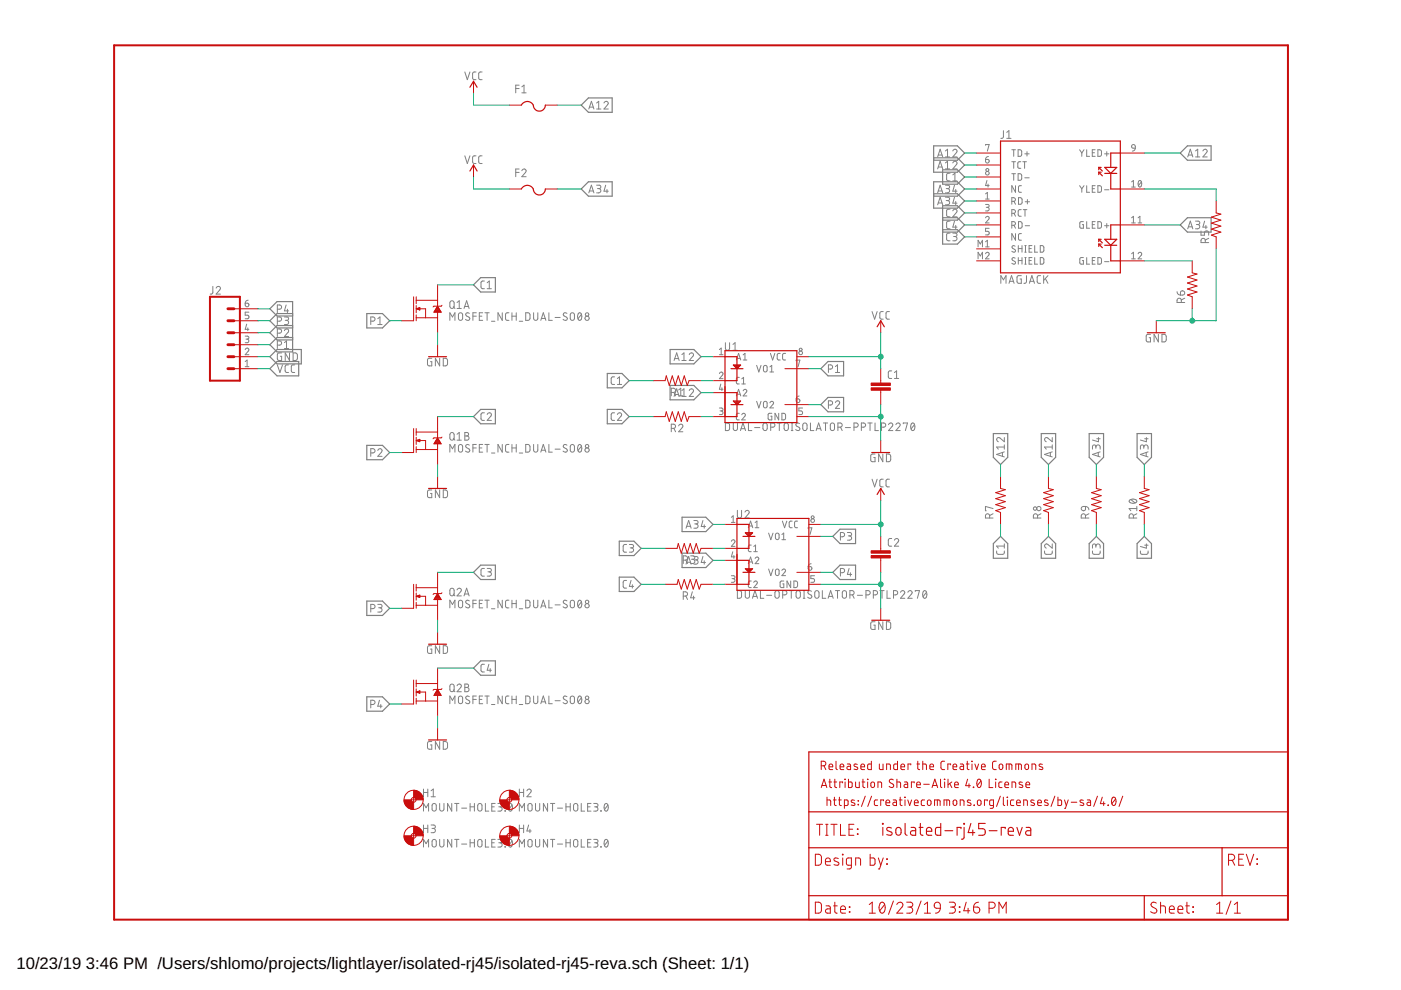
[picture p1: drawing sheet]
<svg xmlns="http://www.w3.org/2000/svg" width="297mm" height="210mm" viewBox="0 0 297 210" stroke-linecap="round" stroke-linejoin="round" font-family="sans-serif">
<defs><g id="words">
<g font-size="3.5">
<text x="3.5" y="205.4">10/23/19</text>
<text x="18.2" y="205.4">3:46 PM /Users/shlomo/projects/lightlayer/isolated-rj45/isolated-rj45-reva.sch (Sheet: 1/1)</text>
</g>
</g></defs>
<g fill="none" stroke="#808080" stroke-width=".21">
<path d="M98.6 15.3l.5 1.6 .5-1.6M100.9 15.3h-.5l-.2 .3v1.1l.2 .2h.5M102.2 15.3h-.5l-.2 .3v1.1l.2 .2h.5M109.3 18.8h.8M110.1 18.1h-.8v1.6M110.6 18.4l.5-.3v1.6M110.6 19.7h.9M98.6 33l.5 1.7 .5-1.7M100.9 33l-.5 .1-.2 .3v1l.2 .2 .5 .1M102.2 33l-.5 .1-.2 .3v1l.2 .2 .5 .1M109.3 36.6h.8M110.1 35.8h-.8v1.7"/>
<path d="M110.6 36.2a.45 .45 0 0 1 .7-.4 .45 .45 0 0 1 .1 .8l-.8 .9h.9M124.8 23.1l.6-1.6 .5 1.6M125 22.7h.8M126.5 39.3h.5a.36 .36 0 0 1 .4 .3 .36 .36 0 0 1-.4 .4h-.3M126.5 21.8l.4-.3v1.6M126.5 23.1h.9M126.9 40a.46 .46 0 0 1 .5 .4 .46 .46 0 0 1-.5 .5h-.4M128.1 21.8a.44 .44 0 0 1 .6-.3 .44 .44 0 0 1 .1 .7l-.7 .9h.9M128.4 39.3l-.3 1.2h.9M198.8 35.8l.5-1.6 .6 1.6M198.8 33.3l.5-1.7 .6 1.7M198.9 35.4h.8"/>
<path d="M198.9 32.9h.8M200.4 39.3h.6a.36 .36 0 0 1 .3 .3 .36 .36 0 0 1-.3 .4h-.4M200.4 35.8h.9M200.4 34.5l.5-.3v1.6M200.4 32l.5-.4v1.7M200.4 33.3h.9M200.9 40a.46 .46 0 0 1 .4 .4 .46 .46 0 0 1-.4 .5h-.5M201.4 36.7h-.5l-.2 .4v1l.2 .2 .5 .1M202 34.5a.44 .44 0 0 1 .6-.3 .44 .44 0 0 1 .2 .7l-.8 .9h.9M202 32a.44 .44 0 0 1 .6-.3 .44 .44 0 0 1 .2 .7l-.8 .9h.9M202 38.4h.9M202 37.1l.5-.4v1.7"/>
<path d="M202.4 39.3l-.4 1.2h.9M209 33.8h.4a.39 .39 0 0 1 .3 .4 .39 .39 0 0 1-.4 .4 .39 .39 0 0 1-.3-.4zM209 30.8v-.2h.7l-.4 1.4M209.3 38.3l-.3 1h.7M209.5 39v.7M209.6 33.2l-.5 .2-.1 .4M212.7 27.7v1.4l-.2 .2h-.3M213.4 29.3h1M213.4 28.1l.5-.4v1.6M214.5 31.7h.8M214.5 36.8h.8M214.5 34.3h.8"/>
<path d="M214.9 31.7v1.4M214.9 34.3v1.4M214.9 36.8v1.4M215.3 39.4v1.4l-.8-1.4v1.4M215.9 36.8l.5 .1 .2 .2v.9l-.2 .2h-.5zM215.9 31.7l.5 .1 .2 .2v.9l-.2 .2h-.5zM216.4 34.3h-.4l-.2 .3v.9l.2 .2h.4M216.6 39.4h-.5l-.2 .3 .1 .9 .1 .1 .5 .1M216.9 34.3h.7M217.2 34.3v1.4M217.3 32.6h.9M217.3 37.7h.9"/>
<path d="M217.7 32.2v.9M228.9 39.4l.5 .6M228.9 31.7l.5 .7M229.4 32.4v.7M229.8 39.4l-.4 .6M229.8 31.7l-.4 .7M230.4 31.7v1.4h.6M230.4 39.4v1.4h.6M231.6 32.4h.5M232.2 39.4h-.6v1.4h.6M232.2 31.7h-.6v1.4h.6M232.8 39.4h.5l.2 .2v.9l-.2 .2-.5 .1z"/>
<path d="M232.8 31.7l.5 .1 .2 .2v.9l-.2 .2h-.5zM234.2 32.6h.9M234.7 32.2v.9M239.9 38.6l.4-.3v1.4M239.9 39.7h.8M240 30.8h.6l.1 .6-.7-.1zM240.7 31.4l-.1 .4-.5 .2M241.5 38.4l.2-.1a.83 .83 0 0 1 0 1.4 .88 .88 0 0 1-.2-1.3zM242 38.6l-.6 .7M251.8 33.3l.6-1.7 .5 1.7M252 32.9h.8M253.5 33.3h.9"/>
<path d="M253.5 32l.4-.4v1.7M255 32a.44 .44 0 0 1 .7-.3 .44 .44 0 0 1 .1 .7l-.8 .9h.9M102.7 59.6h-.5l-.2 .3v1.1l.2 .2h.5M103.3 59.9l.4-.3v1.6M124.8 40.9l.6-1.6 .5 1.6M125 40.5h.8M128.7 40.2v.7M198.8 40.9l.5-1.6 .6 1.6M198.8 43.4l.5-1.6 .6 1.6M198.9 40.5h.8M198.9 43h.8M200.4 41.8h.6a.36 .36 0 0 1 .3 .4 .36 .36 0 0 1-.3 .3h-.4"/>
<path d="M200.9 42.5a.46 .46 0 0 1 .4 .5 .46 .46 0 0 1-.4 .4h-.5M201.4 44.3l-.5 .1-.2 .3v1l.2 .2 .5 .1M201.4 46.9h-.5l-.2 .3v1.1l.2 .2h.5M201.4 49.4h-.5l-.2 .4v1l.2 .2 .5 .1M202 44.7a.44 .44 0 0 1 .6-.3 .44 .44 0 0 1 .2 .7l-.8 .9h.9M202 49.4h.5a.36 .36 0 0 1 .4 .4 .36 .36 0 0 1-.4 .3h-.3M202.4 41.8l-.4 1.3h.9M202.4 46.9l-.4 1.3h.9M202.5 50.1a.46 .46 0 0 1 .4 .5 .46 .46 0 0 1-.4 .5h-.5M202.6 40.2v.7M202.6 42.7v.7M202.6 47.8v.7"/>
<path d="M207.4 52.3v-1.4l.4 .8 .5-.8v1.4M207.4 54.9v-1.4l.4 .8 .5-.8v1.4M209 46.2a.38 .38 0 0 1 .5-.3 .38 .38 0 0 1 .1 .6l-.6 .8h.7M209 43.3l.5 .1 .2 .2-.2 .3-.4 .1M209 53.8a.38 .38 0 0 1 .5-.3 .38 .38 0 0 1 .1 .6l-.6 .8h.7M209 41.1l.3-.3v1.4M209 51.3l.3-.4v1.4M209 42.2h.7M209 52.3h.7M209.3 44a.38 .38 0 0 1 .4 .3 .38 .38 0 0 1-.4 .4h-.3M209.7 48.4h-.7v.6h.4a.39 .39 0 0 1 .3 .4 .39 .39 0 0 1-.3 .4h-.4M214.1 59.6h.8"/>
<path d="M214.5 47.8h.4a.39 .39 0 0 0 .4-.4 .39 .39 0 0 0-.4-.4h-.4v1.4M214.5 45.2h.4a.39 .39 0 0 0 .4-.4 .39 .39 0 0 0-.4-.4h-.4v1.4M214.5 42.7h.4a.39 .39 0 0 0 .4-.4 .39 .39 0 0 0-.4-.4h-.4v1.4M215 47.8l.3 .6M215 45.2l.3 .6M215 42.7l.3 .6M215.2 52.2a.35 .35 0 0 0-.5-.1 .35 .35 0 0 0 0 .6l.5 .2a.35 .35 0 0 1 0 .5 .35 .35 0 0 1-.5 0l-.2-.1M215.2 54.7a.35 .35 0 0 0-.5 0 .35 .35 0 0 0 0 .5l.5 .2a.35 .35 0 0 1 0 .6 .35 .35 0 0 1-.5-.1l-.2-.1M215.3 49.5v1.4l-.8-1.4v1.4M215.9 55.2h.8M215.9 52.1v1.4M215.9 54.6v1.4"/>
<path d="M215.9 52.7h.8M215.9 47h.6l.2 .2v1l-.2 .2h-.6zM215.9 41.9l.6 .1 .2 .2v.9l-.2 .2h-.6zM216.5 44.4l-.4 .1-.2 .3v.9l.2 .1h.4M216.5 58.4l-.6 .1-.3 .2 .1 1.3 .8 .1v-.9h-.2M216.6 49.5l-.5 .1-.2 .2 .1 .9 .1 .2h.5M216.7 52.1v1.4M216.7 54.6v1.4M216.9 44.4h.8M217.3 56h.3M217.3 54.6h.3M217.3 53.5h.3"/>
<path d="M217.3 52.1h.3M217.3 44.4v1.4M217.4 47.9h.9M217.4 42.8h.9M217.4 52.1v1.4M217.4 54.6v1.4M217.6 58.4v1.4l-.5 .3M217.8 42.3v.9M218.2 55.2h.5M218.2 52.7h.5M218.4 59.6h.8M218.8 54.6h-.6v1.4h.6"/>
<path d="M218.8 52.1h-.6v1.4h.6M219.4 54.6v1.4h.6M219.4 52.1v1.4h.6M220.6 52.1h.5l.2 .2v.9l-.2 .2-.5 .1zM220.6 54.6l.5 .1 .2 .2v.9l-.2 .2h-.5zM220.6 58.4l-.5 .1-.2 .3v1l.2 .2 .5 .1M221.3 58.4v1.7M221.6 59.1l.6 1M222.2 58.4l-.9 1M229.4 40v.8M229.7 54.6h-.6l-.1 .2-.1 .9 .2 .3h.6v-.8h-.2M229.7 47h-.6l-.1 .2-.1 .9 .2 .3h.6v-.8h-.2"/>
<path d="M230.4 47v1.4h.6M230.4 54.6v1.4h.6M231.6 40h.5M231.6 55.2h.5M231.6 47.6h.5M232.2 47h-.6v1.4h.6M232.2 54.6h-.6v1.4h.6M232.8 54.6l.5 .1 .2 .2v.9l-.2 .2h-.5zM232.8 47h.5l.2 .2v1l-.2 .2h-.5zM234.2 40.2h.9M234.2 55.5h.9M234.2 47.9h.9"/>
<path d="M234.7 47.4v.9M239.9 46.2l.4-.3v1.4M239.9 53.8l.4-.3v1.4M239.9 54.9h.8M239.9 47.3h.8M241.3 53.8a.38 .38 0 0 1 .5-.3 .38 .38 0 0 1 .2 .6l-.7 .8h.8M241.3 47.3h.8M241.3 46.2l.4-.3v1.4M251.8 48.5l.6-1.6 .5 1.6M252 48.1h.8M253.5 46.9h.5a.36 .36 0 0 1 .4 .3 .36 .36 0 0 1-.4 .4h-.3M253.9 47.6a.46 .46 0 0 1 .5 .5 .46 .46 0 0 1-.5 .4h-.4"/>
<path d="M254.6 49v.9h.8v-.6a.47 .47 0 0 1 .4-.3 .47 .47 0 0 1 .5 .3v.6M255.4 46.9l-.4 1.3h.9M255.5 51.4v-.4a.46 .46 0 0 0-.4-.5 .46 .46 0 0 0-.5 .5v.4h1.7M255.7 47.8v.7M256.3 50.5l-.8 .4M45.1 60.7v1.4l-.5 .3M45.8 61.1a.45 .45 0 0 1 .7-.4 .45 .45 0 0 1 .1 .7l-.8 1h.9M52 74.1a.39 .39 0 0 1 .5-.3 .39 .39 0 0 1 .1 .6l-.6 .8h.8M52 71.3h.6l.2 .2-.2 .4h-.4M52 64.3h.5a.39 .39 0 0 1 .3 .4 .39 .39 0 0 1-.5 .3 .39 .39 0 0 1-.3-.3zM52 76.7l.4-.4v1.4M52 77.7h.8"/>
<path d="M52.3 68.7l-.3 1.1h.8M52.4 71.9a.38 .38 0 0 1 .4 .4 .38 .38 0 0 1-.4 .4h-.4M52.5 69.5v.6M52.6 63.6l-.5 .3-.1 .4M52.8 66.2h-.8v.6h.5a.39 .39 0 0 1 .3 .4 .39 .39 0 0 1-.3 .4h-.5M58.8 73.2h.5a.44 .44 0 0 0 .4-.5 .44 .44 0 0 0-.4-.4h-.5v1.6M58.8 70.6h.5a.44 .44 0 0 0 .4-.4 .44 .44 0 0 0-.4-.5h-.5v1.7M58.8 68.1h.5a.44 .44 0 0 0 .4-.5 .44 .44 0 0 0-.4-.4h-.5v1.6M58.8 65.6h.5a.44 .44 0 0 0 .4-.5 .44 .44 0 0 0-.4-.4h-.5v1.6M58.8 77.4l.6 1.6 .5-1.6M59.7 74.8h-.7l-.2 .2v1.1l.2 .3h.7v-.9h-.3M60.3 70.1a.44 .44 0 0 1 .6-.3 .44 .44 0 0 1 .2 .7l-.8 .9h.9"/>
<path d="M60.3 67.2h.5a.36 .36 0 0 1 .4 .4 .36 .36 0 0 1-.4 .3h-.3M60.3 72.6l.4-.3v1.6M60.3 73.9h.9M60.7 64.7l-.4 1.2h.9M60.7 67.9a.44 .44 0 0 1 .5 .5 .44 .44 0 0 1-.5 .4h-.4M60.9 65.6v.7M61.2 77.4h-.5l-.2 .3v1.1l.2 .2h.5M61.4 74.8v1.6l-.9-1.6v1.6M62.1 74.8h.7l.2 .3 .1 .9-.3 .4h-.7zM62.5 77.4h-.5l-.2 .3v1.1l.2 .2h.5M78.6 68.1h.5a.44 .44 0 0 0 .4-.5 .44 .44 0 0 0-.4-.4h-.5v1.6M80.1 67.6l.5-.4v1.6"/>
<path d="M80.1 68.8h.9M91.5 76h-.6l-.2 .2-.1 1 .3 .4h.6v-.9h-.2M93.2 76v1.6l-.9-1.6v1.6M94 76h.6l.2 .2 .1 .9-.3 .5h-.6zM95.4 67.9v-1.6l.5 .9 .6-.9v1.6M95.5 63.9l.3-.1 .4 .1 .1 1a.46 .46 0 0 1-.5 .5 .46 .46 0 0 1-.4-.5zM96.1 65l.4 .4M96.9 64.1l.5-.3v1.6M96.9 65.4h.9M97.3 66.4l.3-.1 .4 .1 .1 1.1a.44 .44 0 0 1-.5 .4 .44 .44 0 0 1-.4-.4zM98.4 65.4l.5-1.6 .6 1.6M98.5 65h.8"/>
<path d="M99.5 66.4a.41 .41 0 0 0-.6-.1 .41 .41 0 0 0-.1 .6l.6 .3a.38 .38 0 0 1 .1 .6 .38 .38 0 0 1-.5 .1l-.3-.2M100.3 67h.7M101 66.3h-.7v1.6M101.6 67h.6M102.3 66.3h-.7v1.6h.7M102.8 66.3h.9M103.3 66.3v1.6M103.3 61.2h.9M104.2 68.1h.7M106.5 66.3v1.6l-.9-1.6v1.6M107.9 66.3h-.5l-.2 .4v1l.2 .2h.5M108.5 67h1"/>
<path d="M108.5 66.3v1.6M109.5 66.3v1.6M110.1 68.1h.7M111.5 66.3h.6l.2 .3 .1 .9-.3 .4h-.6zM113.1 66.3v1.2a.44 .44 0 0 0 .5 .4 .44 .44 0 0 0 .4-.4v-1.2M114.7 67.9l.5-1.6 .5 1.6M114.8 67.5h.8M116.4 66.3v1.6h.7M117.7 67.3h1.1M120.2 66.4a.42 .42 0 0 0-.6-.1 .42 .42 0 0 0-.1 .6l.6 .3a.38 .38 0 0 1 .1 .6 .38 .38 0 0 1-.5 .1l-.3-.2M121 66.4l.3-.1 .4 .1 .1 1.1a.44 .44 0 0 1-.5 .4 .44 .44 0 0 1-.4-.4zM122.7 66.4l.2-.1a.95 .95 0 0 1 0 1.6 1 1 0 0 1-.2-1.5z"/>
<path d="M123.3 66.7l-.7 .9M130.3 79.9h-.5l-.2 .4v1l.2 .2h.5M142.9 76.4l.6-1.6 .5 1.6M143 76h.9M144.6 76.4h.9M144.6 75.2l.4-.4v1.6M146.1 75.2a.44 .44 0 0 1 .7-.4 .44 .44 0 0 1 .1 .7l-.8 .9h.9M152.5 79.2a.38 .38 0 0 1 .6-.3 .38 .38 0 0 1 .1 .6l-.7 .8h.8M152.5 74.1l.4-.3v1.4M152.5 75.2h.8M153.8 72.7v1.1a.44 .44 0 0 0 .4 .5 .44 .44 0 0 0 .5-.5v-1.1M155.4 73l.5-.3v1.6"/>
<path d="M155.4 74.3h.9M156.1 76.3l.5-1.4 .5 1.4M156.2 76h.7M157.6 75.2l.3-.3v1.4M157.6 76.3h.7M160.4 77.5l.5 1.4 .5-1.4M162 77.6h.5l.1 .9a.39 .39 0 0 1-.3 .4 .39 .39 0 0 1-.4-.4zM163.2 77.8l.4-.3v1.4M163.2 78.9h.8M163.3 74.9l.5 1.4 .5-1.4M165.4 74.9l-.4 .1-.2 .2v.9l.2 .2h.4M166.6 74.9l-.5 .1-.2 .2v.9l.2 .2h.5"/>
<path d="M168.8 76.5v-.2h.8l-.4 1.4M175.6 78.3h.5a.44 .44 0 0 0 .4-.5 .44 .44 0 0 0-.4-.4h-.5v1.6M177.1 77.7l.5-.3v1.6M177.1 79h.9M184.9 66.1l.5 1.6 .6-1.6M187.3 66.1h-.5l-.3 .3 .1 1.1 .2 .1 .5 .1M188.6 66.1h-.5l-.2 .3v1.1l.2 .1 .5 .1M189.1 78.6l-.5 .1-.3 .3 .1 1 .2 .2h.5M189.6 79l.5-.4v1.6M212.2 60.1v-1.7l.5 .9 .6-.9v1.7M213.9 60.1l.6-1.7 .5 1.7M218.2 60.1l.6-1.7 .5 1.7"/>
<path d="M243.9 70.9h-.7l-.1 .2-.1 1 .2 .4h.7v-.9h-.3M245.6 70.9v1.6l-.9-1.6v1.6M246.4 70.9h.6l.2 .3 .1 .9-.3 .4h-.6zM249.6 61.8l.3 .6 .4 .2M250.4 61.8a.47 .47 0 0 1 .7 .1 .47 .47 0 0 1-.4 .7h-.4zM250.5 64.1v-.4a.46 .46 0 0 0-.5-.5 .46 .46 0 0 0-.4 .5v.4h1.6M251.2 63.2l-.7 .4M78.6 96h.5a.46 .46 0 0 0 .4-.4 .46 .46 0 0 0-.4-.5h-.5v1.7M80.1 95.5a.45 .45 0 0 1 .6-.3 .45 .45 0 0 1 .2 .7l-.8 .9h.9M95.4 95.9v-1.7l.5 .9 .6-.9v1.7M95.5 91.8l.3-.1 .4 .1 .1 1.1a.46 .46 0 0 1-.5 .4 .46 .46 0 0 1-.4-.4zM96.1 93l.4 .3"/>
<path d="M96.9 92.1l.5-.4v1.6M96.9 93.3h.9M97.3 94.4l.3-.2 .4 .2 .1 1a.44 .44 0 0 1-.5 .5 .44 .44 0 0 1-.4-.5zM98.6 91.7h.4a.37 .37 0 0 1 .4 .4 .37 .37 0 0 1-.4 .3 .44 .44 0 0 1 .4 .5 .44 .44 0 0 1-.4 .4h-.4zM98.6 92.4h.4M99.5 94.4a.41 .41 0 0 0-.6-.1 .41 .41 0 0 0-.1 .5l.6 .4a.38 .38 0 0 1 .1 .5 .38 .38 0 0 1-.5 .1l-.3-.1M100.3 95h.7M101 94.2h-.7v1.7M101.6 95h.6M102.3 94.2h-.7v1.7h.7M102.7 87.5h-.5l-.2 .4v1l.2 .2h.5M102.8 94.2h.9"/>
<path d="M103.3 94.2v1.7M103.3 87.9a.44 .44 0 0 1 .6-.4 .44 .44 0 0 1 .2 .7l-.8 .9h.9M104.2 96.1h.7M106.5 94.2v1.7l-.9-1.7v1.7M107.9 94.2l-.6 .1-.1 .3v1.1l.2 .1 .5 .1M108.5 94.2v1.7M108.5 95h1M109.5 94.2v1.7M110.1 96.1h.7M111.5 94.2l.6 .1 .2 .2 .1 .9-.3 .4-.6 .1zM113.1 94.2v1.2a.44 .44 0 0 0 .5 .5 .44 .44 0 0 0 .4-.5v-1.2M114.7 95.9l.5-1.7 .5 1.7"/>
<path d="M114.8 95.5h.8M116.4 94.2v1.7h.7M117.7 95.2h1.1M120.2 94.4a.42 .42 0 0 0-.6-.1 .42 .42 0 0 0-.1 .5l.6 .4a.38 .38 0 0 1 .1 .5 .38 .38 0 0 1-.5 .1l-.3-.1M121 94.4l.3-.2 .4 .2 .1 1a.44 .44 0 0 1-.5 .5 .44 .44 0 0 1-.4-.5zM122.7 94.4l.2-.2a.97 .97 0 0 1 0 1.7 1 1 0 0 1-.2-1.5zM123.3 94.6l-.7 .9M130.3 87.5h-.5l-.2 .4v1l.2 .2h.5M130.9 87.9a.44 .44 0 0 1 .6-.4 .44 .44 0 0 1 .2 .7l-.8 .9h.9M130.9 81.5h.9M130.9 80.3l.4-.4v1.6M142.3 83.2h.5a.44 .44 0 0 0 .4-.4 .44 .44 0 0 0-.4-.5h-.5v1.6"/>
<path d="M142.3 90.8h.5a.44 .44 0 0 0 .4-.4 .44 .44 0 0 0-.4-.5h-.5v1.6M142.9 83.2l.3 .7M142.9 90.8l.3 .7M142.9 84.1l.6-1.7 .5 1.7M143 83.7h.9M143.9 90.3a.44 .44 0 0 1 .6-.3 .44 .44 0 0 1 .2 .7l-.8 .8h.9M143.9 82.7l.4-.4v1.6M143.9 83.9h.9M144.6 82.8l.4-.4v1.7M144.6 84.1h.9M146.1 82.8a.44 .44 0 0 1 .7-.3 .44 .44 0 0 1 .1 .7l-.8 .9h.9M152.5 86.5l.6 .1 .2 .2-.2 .3h-.4"/>
<path d="M152.8 81.4l-.3 1.1h.8M152.9 87.1a.39 .39 0 0 1 .4 .4 .39 .39 0 0 1-.4 .4h-.4M153.1 82.2v.6M153.8 89.7h.6l.3 .3v1l-.3 .3h-.6zM155.5 89.7v1.1a.44 .44 0 0 0 .4 .5 .44 .44 0 0 0 .5-.5v-1.1M156.1 83.9l.5-1.4 .5 1.4M156.2 83.6h.7M156.7 80h-.4l-.2 .3v.9l.2 .2h.4M156.7 87.6l-.4 .1-.2 .2v.9l.2 .2h.4M157 91.3l.5-1.6 .6 1.6M157.1 90.9h.8M157.3 87.9a.38 .38 0 0 1 .5-.3 .38 .38 0 0 1 .1 .6l-.6 .8h.7"/>
<path d="M157.3 81.4h.7M157.3 80.3l.3-.3v1.4M157.6 82.9a.38 .38 0 0 1 .5-.3 .38 .38 0 0 1 .1 .6l-.6 .7h.7M158.7 89.7v1.6h.7M160 90.7h1.1M160.4 85.1l.5 1.4 .5-1.4M161.9 89.8l.3-.1 .3 .1 .2 1a.46 .46 0 0 1-.5 .5 .46 .46 0 0 1-.4-.5zM162 85.2h.5l.1 .9a.39 .39 0 0 1-.3 .4 .39 .39 0 0 1-.4-.4zM163.2 85.4a.38 .38 0 0 1 .6-.3 .38 .38 0 0 1 .1 .6l-.7 .8h.8M163.4 90.6h.5a.44 .44 0 0 0 .4-.5 .44 .44 0 0 0-.4-.4h-.5v1.6M163.6 87.6l-.6 .1-.1 .1v.9l.1 .3h.6v-.8h-.2M164.8 89.7h.9"/>
<path d="M165.1 87.6v1.4l-.8-1.4v1.4M165.2 89.7v1.6M165.8 87.6l.5 .1 .2 .2 .1 .7-.3 .4h-.5zM166.4 89.8l.3-.1 .3 .1 .2 1a.46 .46 0 0 1-.5 .5 .46 .46 0 0 1-.5-.5zM167.8 89.7h.3M167.8 91.3h.3M167.9 89.7v1.6M168.8 84.6h.5a.4 .4 0 0 1 .3 .4 .4 .4 0 0 1-.4 .4 .4 .4 0 0 1-.4-.4zM169.4 84l-.5 .2-.1 .4M169.5 89.8a.41 .41 0 0 0-.6-.1 .41 .41 0 0 0-.1 .6l.6 .3a.44 .44 0 0 1 0 .7 .44 .44 0 0 1-.7-.2M170.2 86.5h-.8v.6h.4a.4 .4 0 0 1 .4 .4 .4 .4 0 0 1-.4 .4h-.4M170.3 89.8l.3-.1 .4 .1 .1 1a.46 .46 0 0 1-.4 .5 .46 .46 0 0 1-.5-.5z"/>
<path d="M171.8 89.7v1.6h.8M173 91.3l.6-1.6 .5 1.6M173.2 90.9h.8M174.6 89.7h.9M175 89.7v1.6M175.6 85.9h.5a.44 .44 0 0 0 .4-.5 .44 .44 0 0 0-.4-.4h-.5v1.6M176.2 89.8l.3-.1 .3 .1 .1 1a.44 .44 0 0 1-.4 .5 .44 .44 0 0 1-.5-.5zM177.1 85.3a.44 .44 0 0 1 .7-.3 .44 .44 0 0 1 .1 .7l-.8 .9h.9M177.7 90.6h.4a.44 .44 0 0 0 .5-.5 .44 .44 0 0 0-.5-.4h-.4v1.6M178.2 90.6l.4 .7M179.2 90.7h1.1M181.1 90.6h.4a.44 .44 0 0 0 .5-.5 .44 .44 0 0 0-.5-.4h-.4v1.6"/>
<path d="M182.6 90.6h.5a.44 .44 0 0 0 .4-.5 .44 .44 0 0 0-.4-.4h-.5v1.6M184 89.7h.9M184.5 89.7v1.6M185.5 96.3h-.5l-.4 .2v1l.2 .4h.7v-.9h-.2M185.5 89.7v1.6h.7M186.9 90.6h.4a.44 .44 0 0 0 .5-.5 .44 .44 0 0 0-.5-.4h-.4v1.6M187.2 96.3v1.6l-.9-1.6v1.6M187.9 96.3h.7l.2 .3v.9l-.2 .4h-.7zM188.4 90a.44 .44 0 0 1 .6-.3 .44 .44 0 0 1 .1 .7l-.7 .9h.9M189.6 80.2h.9M189.9 90a.44 .44 0 0 1 .7-.3 .44 .44 0 0 1 .1 .7l-.8 .9h1M191.5 89.9v-.2h.9l-.4 1.6"/>
<path d="M193.3 89.8l.2-.1a.95 .95 0 0 1 0 1.6 1 1 0 0 1-.2-1.5zM193.9 90l-.7 .9M212.5 95.9v.9M212.9 92.8v.9l-.9-.8a.45 .45 0 0 0-.7 .1 .45 .45 0 0 0 .4 .7M212.9 95.8l-1.6 .6 1.6 .5M212.9 94.8h-1.6l.4 .4M212.9 94.3v.9M222.7 95.9v.9M223.1 92.8v.9l-.9-.8a.44 .44 0 0 0-.7 .1 .44 .44 0 0 0 .3 .7M223.1 94.8h-1.6l.3 .4M223.1 95.8l-1.6 .6 1.6 .5M223.1 94.3v.9"/>
<path d="M232.3 94.8a.46 .46 0 0 1 .5-.5 .46 .46 0 0 1 .5 .5v.4M232.3 95.1v-.4a.36 .36 0 0 0-.3-.4 .36 .36 0 0 0-.4 .4v.5M232.5 93h.8M232.9 95.9v.9M232.9 92.8v.9l-1.3-.4M233.3 95.8l-1.7 .6 1.7 .5M242.5 94.8a.46 .46 0 0 1 .5-.5 .46 .46 0 0 1 .4 .5v.4M242.5 95.1v-.4a.36 .36 0 0 0-.4-.4 .36 .36 0 0 0-.3 .4v.5M242.7 93h.7M243 95.9v.9M243.1 92.8v.9l-1.3-.4M243.4 95.8l-1.6 .6 1.6 .5"/>
<path d="M91.5 103.9h-.5l-.3 .2-.1 1.1 .3 .3h.6v-.9h-.2M93.2 103.9v1.6l-.9-1.6v1.6M94 103.9h.6l.2 .3 .1 .9-.3 .4h-.6zM132.8 115.4l-.6 .1-.1 .3 .1 1.1 .2 .2h.4M133.4 115.4h.6a.36 .36 0 0 1 .3 .4 .36 .36 0 0 1-.3 .4h-.4M133.9 116.2a.46 .46 0 0 1 .4 .4 .46 .46 0 0 1-.4 .5h-.5M144.9 118.8h.4a.46 .46 0 0 0 .5-.5 .46 .46 0 0 0-.5-.4h-.4v1.6M145.4 118.8l.4 .7M145.5 112l.5-1.6 .5 1.6M145.5 119.6l.5-1.6 .5 1.6M145.6 111.6h.8M145.6 119.2h.8"/>
<path d="M146.4 117.9h.6a.36 .36 0 0 1 .3 .3 .36 .36 0 0 1-.3 .4h-.4M146.9 118.6a.46 .46 0 0 1 .4 .4 .46 .46 0 0 1-.4 .5h-.5M147.1 110.4h.6a.36 .36 0 0 1 .3 .3 .36 .36 0 0 1-.3 .4h-.4M147.1 118h.6a.36 .36 0 0 1 .3 .3 .36 .36 0 0 1-.3 .4h-.4M147.6 111.1a.46 .46 0 0 1 .4 .4 .46 .46 0 0 1-.4 .5h-.5M147.6 118.7a.46 .46 0 0 1 .4 .5 .46 .46 0 0 1-.4 .4h-.5M149 110.4l-.3 1.2h.9M149 118l-.3 1.3h.9M149.3 111.3v.7M149.3 118.9v.7M155.1 114.8a.38 .38 0 0 1 .5-.3 .38 .38 0 0 1 .1 .6l-.6 .7h.7M155.1 109.7l.3-.3v1.4"/>
<path d="M155.1 110.8h.7M155.4 117l-.3 1.1h.7M155.6 117.8v.6M156.3 108.2v1.2a.44 .44 0 0 0 .5 .4 .44 .44 0 0 0 .4-.4v-1.2M157.9 108.6a.44 .44 0 0 1 .7-.4 .44 .44 0 0 1 .1 .7l-.8 .9h1M158.7 111.9l.4-1.4 .5 1.4M158.7 119.5l.4-1.4 .5 1.4M158.8 111.5h.7M158.8 119.1h.7M159.3 115.6h-.4l-.2 .3v.9l.2 .1 .4 .1M159.8 117h.8M159.8 115.9l.4-.3v1.4"/>
<path d="M160.1 118.4a.38 .38 0 0 1 .5-.3 .38 .38 0 0 1 .2 .6l-.7 .8h.8M160.1 110.8l.4-.3v1.4M160.1 111.9h.8M163 113l.4 1.4 .5-1.4M164.5 113.1h.6l.1 .9a.39 .39 0 0 1-.4 .4 .39 .39 0 0 1-.4-.4zM165.8 113.3l.4-.3v1.4M165.8 114.4h.8M165.9 110.5l.4 1.4 .5-1.4M168 110.5h-.5l-.2 .3 .1 .9 .1 .2h.5M169.1 110.5h-.4l-.2 .3v.9l.2 .2h.4M171.3 112.1v-.2h.8l-.4 1.4M172 119.5l-.4 .1-.3 .5"/>
<path d="M178.2 113.8h.4a.46 .46 0 0 0 .5-.4 .46 .46 0 0 0-.5-.5h-.4v1.6M179.7 112.9h.5a.36 .36 0 0 1 .4 .4 .36 .36 0 0 1-.4 .3h-.3M180.1 113.6a.46 .46 0 0 1 .5 .5 .46 .46 0 0 1-.5 .4h-.4M184.9 101.6l.5 1.6 .6-1.6M187.3 101.6h-.5l-.3 .4 .1 1 .2 .2h.5M188.6 101.6h-.5l-.2 .4v1l.2 .2h.5M189.1 114.2h-.5l-.3 .3 .1 1.1 .2 .2h.5M189.6 114.5a.45 .45 0 0 1 .7-.3 .45 .45 0 0 1 .1 .7l-.8 .9h.9M209.8 109.8v-.4a.44 .44 0 0 0-.4-.5 .44 .44 0 0 0-.5 .5v.4h1.6M210.5 107.8l-1.6-.4v.9h.2M210.5 108.9l-.7 .4M211.3 116.8l.1 .6 .3 .1h1l.2-.2v-.5"/>
<path d="M212.9 115.3v.9M212.9 115.8h-1.6l.4 .4M220 109.8v-.4a.44 .44 0 0 0-.5-.5 .44 .44 0 0 0-.4 .5v.4h1.6M220.7 108.9l-.7 .4M221.5 116.8l.1 .6 .2 .1h1.1l.2-.2v-.5M223.1 115.3v.9l-.9-.7a.44 .44 0 0 0-.7 .1 .44 .44 0 0 0 .3 .6M229.4 107.5l.7-.1v.5a.46 .46 0 0 1-.6 .3 .46 .46 0 0 1-.1-.7zM230.1 109.8v-.4a.46 .46 0 0 0-.4-.5 .46 .46 0 0 0-.5 .5v.4h1.7M230.1 107.4l.6 .3 .2 .4M230.9 108.9l-.8 .4M231.6 116.8l.1 .6 .3 .1h1l.2-.2 .1-.5M232.3 115.8a.46 .46 0 0 1 .5-.5 .46 .46 0 0 1 .5 .5v.4"/>
<path d="M232.3 116v-.3a.36 .36 0 0 0-.3-.4 .36 .36 0 0 0-.4 .4v.5M239.5 106a1 1 0 0 1 1.5 .3 .97 .97 0 0 1-1.6 0zM239.8 105.9l.9 .7M240.3 109.8v-.4a.46 .46 0 0 0-.4-.5 .46 .46 0 0 0-.5 .5v.4h1.6M241 108.9l-.7 .4M241 107.8h-1.6l.4 .5M241 107.4v.9M241.8 116.8l.1 .6 .2 .1 1.2-.1 .1-.6M242.7 115.6h.7M243.1 115.3v.9l-1.3-.3M78.6 129.1h.5a.46 .46 0 0 0 .4-.5 .46 .46 0 0 0-.4-.5h-.5v1.7M80.1 128.1h.5a.36 .36 0 0 1 .4 .4 .36 .36 0 0 1-.4 .4h-.3"/>
<path d="M80.6 128.9a.46 .46 0 0 1 .4 .4 .46 .46 0 0 1-.4 .5h-.5M91.5 136.9h-.6l-.2 .2-.1 1.1 .3 .3h.6v-.9h-.2M93.2 136.9v1.6l-.9-1.6v1.6M94 136.9h.6l.2 .3 .1 .9-.3 .4h-.6zM95.4 128.9v-1.6l.5 .9 .6-.9v1.6M95.5 124.8l.3-.1 .4 .1 .1 1.1a.46 .46 0 0 1-.5 .4 .46 .46 0 0 1-.4-.4zM96.1 126l.4 .3M96.9 125.1a.45 .45 0 0 1 .6-.4 .45 .45 0 0 1 .2 .7l-.8 .9h.9M97.3 127.4l.3-.1 .4 .1 .1 1a.44 .44 0 0 1-.5 .5 .44 .44 0 0 1-.4-.5zM98.4 126.3l.5-1.6 .6 1.6M98.5 125.9h.8M99.5 127.4l-.5-.1-.3 .3 .1 .2 .6 .4a.38 .38 0 0 1 .1 .5 .38 .38 0 0 1-.5 .2l-.3-.2"/>
<path d="M100.3 128h.7M101 127.3h-.7v1.6M101.6 128h.6M102.3 127.3h-.7v1.6h.7M102.7 120.5l-.6 .1-.1 .3v1l.2 .2 .5 .1M102.8 127.3h.9M103.3 127.3v1.6M103.3 120.5h.5a.36 .36 0 0 1 .4 .4 .36 .36 0 0 1-.4 .3h-.3M103.7 121.2a.46 .46 0 0 1 .5 .5 .46 .46 0 0 1-.5 .5h-.4M104.2 129.1h.7M106.5 127.3v1.6l-.9-1.6v1.6M107.9 127.3h-.5l-.2 .3v1.1l.2 .2h.5"/>
<path d="M108.5 127.3v1.6M108.5 128h1M109.5 127.3v1.6M110.1 129.1h.7M111.5 127.3h.6l.2 .2 .1 .9-.3 .4-.6 .1zM113.1 127.3v1.1a.44 .44 0 0 0 .5 .5 .44 .44 0 0 0 .4-.5v-1.1M114.7 128.9l.5-1.6 .5 1.6M114.8 128.5h.8M116.4 127.3v1.6h.7M117.7 128.2h1.1M120.2 127.4l-.2-.1a.37 .37 0 0 0-.5 .1 .37 .37 0 0 0 .1 .5l.5 .3a.4 .4 0 0 1 .1 .6 .4 .4 0 0 1-.7 0l-.1-.1M121 127.4l.3-.1 .4 .1 .1 1a.44 .44 0 0 1-.5 .5 .44 .44 0 0 1-.4-.5z"/>
<path d="M122.7 127.4l.2-.1a.97 .97 0 0 1 0 1.6 1.02 1.02 0 0 1-.2-1.5zM123.3 127.6l-.7 .9M132.8 123.1l-.6 .1-.1 .2 .1 1.2 .6 .1M133.8 123.1l-.4 1.2h.9M134.1 124v.7M144.9 126.4h.4a.46 .46 0 0 0 .5-.5 .46 .46 0 0 0-.5-.4h-.4v1.6M145.4 126.4l.4 .7M146.8 125.5l-.4 1.2h.9M147 126.4v.7M155.1 122.1h.6l.1 .2-.1 .4h-.5M155.4 122.7a.39 .39 0 0 1 .4 .4 .39 .39 0 0 1-.4 .4h-.3M156.3 125.2l.7 .1 .2 .2v1.1l-.2 .2-.7 .1z"/>
<path d="M158 125.2v1.2a.44 .44 0 0 0 .5 .5 .44 .44 0 0 0 .4-.5v-1.2M159.3 123.2h-.4l-.2 .3v.9l.6 .2M159.5 126.9l.6-1.7 .5 1.7M159.7 126.4h.8M159.8 123.5a.38 .38 0 0 1 .5-.3 .38 .38 0 0 1 .2 .6l-.7 .8h.8M161.2 125.2v1.7h.7M162.5 126.2h1.1M163 120.6l.4 1.4 .5-1.4M164.4 125.3l.4-.1 .3 .1 .1 1.1a.46 .46 0 0 1-.4 .5 .46 .46 0 0 1-.5-.5zM164.5 120.8h.6l.1 .8a.39 .39 0 0 1-.4 .4 .39 .39 0 0 1-.4-.4zM165.8 120.9a.38 .38 0 0 1 .5-.2 .38 .38 0 0 1 .1 .6l-.6 .7h.8M165.9 126.1h.5a.46 .46 0 0 0 .4-.4 .46 .46 0 0 0-.4-.5h-.5v1.7"/>
<path d="M166.2 123.2h-.6l-.2 .2v.9l.2 .2 .6 .1v-.8h-.3M167.3 125.2h.9M167.6 123.2v1.4l-.7-1.4v1.4M167.8 125.2v1.7M168.3 123.2h.5l.3 .2v.8l-.3 .3-.5 .1zM168.9 125.3l.3-.1 .3 .1 .2 1.1a.46 .46 0 0 1-.5 .5 .46 .46 0 0 1-.4-.5zM170.3 125.2h.4M170.3 126.9h.4M170.5 125.2v1.7M171.3 120.1h.5a.4 .4 0 0 1 .3 .5 .4 .4 0 0 1-.4 .3 .4 .4 0 0 1-.4-.4zM172 125.4l-.1-.1a.38 .38 0 0 0-.6 .1 .38 .38 0 0 0 .1 .5l.6 .3a.44 .44 0 0 1-.1 .7 .44 .44 0 0 1-.7-.3M172.7 122.1h-.8v.6h.5a.4 .4 0 0 1 .3 .4 .4 .4 0 0 1-.3 .4h-.5"/>
<path d="M172.9 125.3l.3-.1 .3 .1 .2 1.1a.46 .46 0 0 1-.5 .5 .46 .46 0 0 1-.5-.5zM174.3 125.2v1.7h.8M175.6 126.9l.5-1.7 .6 1.7M175.7 126.4h.8M177.1 125.2h.9M177.6 125.2v1.7M178.2 121.4h.4a.46 .46 0 0 0 .5-.4 .46 .46 0 0 0-.5-.5h-.4v1.7M178.7 125.3l.3-.1 .3 .1 .2 1.1a.44 .44 0 0 1-.5 .5 .44 .44 0 0 1-.4-.5zM180 120.5l-.3 1.3h.9M180.2 126.1h.5a.46 .46 0 0 0 .4-.4 .46 .46 0 0 0-.4-.5h-.5v1.7M180.3 121.4v.8M180.7 126.1l.4 .8"/>
<path d="M181.8 126.2h1.1M183.6 126.1h.4a.46 .46 0 0 0 .5-.4 .46 .46 0 0 0-.5-.5h-.4v1.7M185.2 126.1h.4a.46 .46 0 0 0 .5-.4 .46 .46 0 0 0-.5-.5h-.4v1.7M185.5 131.8h-.7l-.2 .3v1l.2 .3 .7 .1v-1h-.2M186.5 125.2h1M187 125.2v1.7M187.2 131.8v1.7l-.9-1.7v1.7M187.9 131.8l.7 .1 .2 .2v.9l-.2 .4-.7 .1zM188.1 125.2v1.7h.7M189.4 126.1h.5a.46 .46 0 0 0 .4-.4 .46 .46 0 0 0-.4-.5h-.5v1.7M190.9 125.6a.44 .44 0 0 1 .6-.4 .44 .44 0 0 1 .2 .7l-.8 1h.9M192.5 125.6a.44 .44 0 0 1 .6-.4 .44 .44 0 0 1 .2 .7l-.8 1h.9"/>
<path d="M194.1 125.4v-.2h.8l-.4 1.7M195.8 125.3l.3-.1a.97 .97 0 0 1 0 1.7 1.02 1.02 0 0 1-.3-1.6zM196.4 125.6l-.7 .9M78.6 149.4h.5a.46 .46 0 0 0 .4-.5 .46 .46 0 0 0-.4-.4h-.5v1.6M80.5 148.5l-.4 1.2h.9M80.7 149.4v.7M91.5 157.2h-.6l-.2 .2v1.3l.8 .2v-1h-.2M93.2 157.2v1.7l-.9-1.7v1.7M94 157.2l.6 .1 .2 .2 .1 .9-.3 .4-.6 .1zM95.4 149.2v-1.6l.5 .9 .6-.9v1.6M95.5 145.2l.3-.2 .4 .2 .1 1a.46 .46 0 0 1-.5 .5 .46 .46 0 0 1-.4-.5zM96.1 146.3l.4 .4"/>
<path d="M96.9 145.4a.45 .45 0 0 1 .6-.4 .45 .45 0 0 1 .2 .8l-.8 .9h.9M97.3 147.7l.3-.1 .4 .1 .1 1a.44 .44 0 0 1-.5 .5 .44 .44 0 0 1-.4-.5zM98.6 145h.4a.36 .36 0 0 1 .4 .4 .36 .36 0 0 1-.4 .4 .46 .46 0 0 1 .4 .4 .46 .46 0 0 1-.4 .5h-.4zM98.6 145.8h.4M99.5 147.7l-.5-.1-.3 .3 .1 .3 .6 .3a.38 .38 0 0 1 .1 .5 .38 .38 0 0 1-.5 .2l-.3-.2M100.3 148.3h.7M101 147.6h-.7v1.6M101.6 148.3h.6M102.3 147.6h-.7v1.6h.7M102.7 140.8l-.5 .1-.2 .3v1l.2 .3h.5M102.8 147.6h.9M103.3 147.6v1.6"/>
<path d="M103.7 140.8l-.4 1.3h.9M103.9 141.8v.7M104.2 149.4h.7M106.5 147.6v1.6l-.9-1.6v1.6M107.9 147.6h-.5l-.2 .3v1.1l.3 .2h.4M108.5 147.6v1.6M108.5 148.3h1M109.5 147.6v1.6M110.1 149.4h.7M111.5 147.6h.6l.2 .2 .1 .9-.3 .5h-.6zM113.1 147.6v1.1a.44 .44 0 0 0 .5 .5 .44 .44 0 0 0 .4-.5v-1.1M114.7 149.2l.5-1.6 .5 1.6"/>
<path d="M114.8 148.8h.8M116.4 147.6v1.6h.7M117.7 148.6h1.1M120.2 147.7l-.2-.1a.37 .37 0 0 0-.5 .1 .37 .37 0 0 0 .1 .6l.5 .2a.4 .4 0 0 1 .1 .6 .4 .4 0 0 1-.7 0l-.1-.1M121 147.7l.3-.1 .4 .1 .1 1a.44 .44 0 0 1-.5 .5 .44 .44 0 0 1-.4-.5zM122.7 147.7l.2-.1a.97 .97 0 0 1 0 1.6 1.02 1.02 0 0 1-.2-1.5zM123.3 147.9l-.7 .9M89.8 167.3v1.6M89.8 172v-1.7l.5 1 .6-1v1.7M89.8 174.9v1.7M89.8 179.6v-1.6l.5 .9 .6-.9v1.6M89.8 168h.9"/>
<path d="M89.8 175.6h.9M90.7 167.3v1.6M90.7 174.9v1.7M91.4 174.9h.5a.36 .36 0 0 1 .4 .4 .36 .36 0 0 1-.4 .3h-.3M91.4 167.7l.5-.4v1.6M91.4 168.9h.9M91.7 170.5l.4-.2 .3 .2 .1 1a.44 .44 0 0 1-.4 .5 .44 .44 0 0 1-.5-.5zM91.7 178.1l.4-.1 .3 .1 .1 1.1a.44 .44 0 0 1-.4 .4 .44 .44 0 0 1-.5-.4zM91.9 175.6a.46 .46 0 0 1 .4 .5 .46 .46 0 0 1-.4 .5h-.5M93.2 170.3v1.2a.46 .46 0 0 0 .5 .5 .46 .46 0 0 0 .4-.5v-1.2M93.2 178v1.2a.46 .46 0 0 0 .5 .4 .46 .46 0 0 0 .4-.4v-1.2M95.8 170.3v1.7l-.9-1.7v1.7"/>
<path d="M95.8 178v1.6l-.9-1.6v1.6M96.4 170.3h.9M96.4 178h.9M96.8 170.3v1.7M96.8 178v1.6M97.9 171.3h1.1M97.9 179h1.1M99.7 170.3v1.7M99.7 178v1.6M99.7 171.1h.9M99.7 178.7h.9M100.6 170.3v1.7"/>
<path d="M100.6 178v1.6M101.4 170.5l.3-.2 .4 .2 .1 1a.46 .46 0 0 1-.5 .5 .46 .46 0 0 1-.4-.5zM101.4 178.1l.3-.1 .4 .1 .1 1.1a.46 .46 0 0 1-.5 .4 .46 .46 0 0 1-.4-.4zM102.9 170.3v1.7h.7M102.9 178v1.6h.7M104.3 171.1h.5M104.3 178.7h.5M105 170.3h-.7v1.7h.7M105 178h-.7v1.6h.7M105.6 170.3h.5a.36 .36 0 0 1 .4 .4 .36 .36 0 0 1-.4 .4h-.4M105.6 178h.5a.36 .36 0 0 1 .4 .3 .36 .36 0 0 1-.4 .4h-.4M106 171.1a.46 .46 0 0 1 .5 .4 .46 .46 0 0 1-.5 .5h-.4"/>
<path d="M106 178.7a.46 .46 0 0 1 .5 .4 .46 .46 0 0 1-.5 .5h-.4M107.1 171.9v.1zM107.1 179.5v.1zM107.9 170.5l.3-.2a.97 .97 0 0 1 0 1.7 1.02 1.02 0 0 1-.3-1.5zM107.9 178.1l.3-.1a.97 .97 0 0 1 0 1.6 1.02 1.02 0 0 1-.3-1.5zM108.6 170.7l-.8 .9M108.6 178.3l-.8 .9M110.1 167.3v1.6M110.1 172v-1.7l.6 1 .5-1v1.7M110.1 174.9v1.7M110.1 179.6v-1.6l.6 .9 .5-.9v1.6M110.1 168h.9"/>
<path d="M110.1 175.6h.9M111 167.3v1.6M111 174.9v1.7M111.7 167.7a.45 .45 0 0 1 .6-.4 .45 .45 0 0 1 .2 .7l-.8 .9h.9M112.1 170.5l.3-.2 .3 .2 .1 1a.44 .44 0 0 1-.4 .5 .44 .44 0 0 1-.5-.5zM112.1 178.1l.3-.1 .3 .1 .1 1.1a.44 .44 0 0 1-.4 .4 .44 .44 0 0 1-.5-.4zM112.1 174.9l-.4 1.3h.9M112.4 175.8v.8M113.5 170.3v1.2a.44 .44 0 0 0 .5 .5 .44 .44 0 0 0 .4-.5v-1.2M113.5 178v1.2a.44 .44 0 0 0 .5 .4 .44 .44 0 0 0 .4-.4v-1.2M116.1 170.3v1.7l-.9-1.7v1.7M116.1 178v1.6l-.9-1.6v1.6"/>
<path d="M116.7 170.3h.9M116.7 178h.9M117.2 170.3v1.7M117.2 178v1.6M118.2 171.3h1.1M118.2 179h1.1M120 171.1h.9M120 170.3v1.7M120 178v1.6M120 178.7h.9M120.9 170.3v1.7M120.9 178v1.6"/>
<path d="M121.8 170.5l.3-.2 .3 .2 .1 1a.46 .46 0 0 1-.4 .5 .46 .46 0 0 1-.5-.5zM121.8 178.1l.3-.1 .3 .1 .1 1.1a.46 .46 0 0 1-.4 .4 .46 .46 0 0 1-.5-.4zM123.2 170.3v1.7h.8M123.2 178v1.6h.8M124.6 171.1h.5M124.6 178.7h.5M125.3 170.3h-.7v1.7h.7M125.3 178h-.7v1.6h.7M125.9 170.3h.5a.36 .36 0 0 1 .4 .4 .36 .36 0 0 1-.4 .4h-.3M125.9 178h.5a.36 .36 0 0 1 .4 .3 .36 .36 0 0 1-.4 .4h-.3M126.3 171.1a.46 .46 0 0 1 .5 .4 .46 .46 0 0 1-.5 .5h-.4M126.3 178.7a.46 .46 0 0 1 .5 .4 .46 .46 0 0 1-.5 .5h-.4"/>
<path d="M127.4 171.9l.1 .1zM127.4 179.5l.1 .1zM128.3 170.5l.2-.2a.97 .97 0 0 1 0 1.7 1.02 1.02 0 0 1-.2-1.5zM128.3 178.1l.2-.1a.97 .97 0 0 1 0 1.6 1.02 1.02 0 0 1-.2-1.5zM128.9 170.7l-.7 .9M128.9 178.3l-.7 .9"/>
<circle cx="209.3" cy="36.7" r=".39"/>
<circle cx="209.3" cy="36" r=".31"/>
<circle cx="124.5" cy="67.5" r=".46"/>
<circle cx="124.5" cy="66.7" r=".37"/>
<circle cx="169.8" cy="74.8" r=".39"/>
<circle cx="169.8" cy="74.1" r=".31"/>
<circle cx="124.5" cy="95.4" r=".46"/>
<circle cx="124.5" cy="94.6" r=".37"/>
<circle cx="172.3" cy="109.7" r=".31"/>
<circle cx="172.3" cy="110.4" r=".39"/>
<circle cx="219.4" cy="107.8" r=".36"/>
<circle cx="220.2" cy="107.8" r=".45"/>
<circle cx="124.5" cy="128.4" r=".46"/>
<circle cx="124.5" cy="127.6" r=".37"/>
<circle cx="124.5" cy="148.8" r=".46"/>
<circle cx="124.5" cy="147.9" r=".37"/>
</g>
<g fill="none" stroke="#808080" stroke-width=".25">
<path d="M123.2 22.3l1.6-1.5h5v3h-5zM198 33.5h5l1.5 1.5-1.5 1.5h-5v-5.6h5l1.5 1.5-1.5 1.6h-5M199.9 36h3.1l1.5 1.5-1.5 1.6h-3.1zM250.2 32.4l1.6-1.5h5v3.1h-5zM123.2 40.1l1.6-1.6h5v3.1h-5zM198 41.1h5l1.5 1.5-1.5 1.5h-5v-5.6h5l1.5 1.6-1.5 1.5h-5M199.9 46.2h3.1l1.5 1.5-1.5 1.5h-3.1M199.9 46.7h3.1l1.5-1.6-1.5-1.5h-3.1v8.2h3.1l1.5-1.6-1.5-1.5h-3.1M250.2 47.7l1.6-1.5h5v3h-5zM58.7 74.1h5.2v3.1h-5.2l-1.5-1.6zM58.7 76.6h4.6v3.1h-4.6l-1.5-1.5zM62 66.5h-3.3l-1.5 1.5 1.5 1.5h3.3"/>
<path d="M62 67h-3.3l-1.5-1.5 1.5-1.6h3.3v10.7h-3.3l-1.5-1.5 1.5-1.5h3.3M62 69h-3.3l-1.5 1.5 1.5 1.6h3.3M77.8 66.5h3.3l1.5 1.5-1.5 1.5h-3.3zM100.4 60.4l1.5-1.5h3.1v3h-3.1zM128.8 79.2h3.1l1.5 1.5-1.5 1.5h-3.1zM142.1 74.1h5l1.5 1.5-1.5 1.6h-5zM175.6 76.6h3.3v3.1h-3.3l-1.6-1.5zM77.8 94.4h3.3l1.5 1.5-1.5 1.6h-3.3zM100.4 88.3l1.5-1.5h3.1v3.1h-3.1zM128.8 86.8h3.1l1.5 1.5-1.5 1.6h-3.1zM142.1 81.7h5l1.5 1.5-1.5 1.6h-5zM174 85.8l1.6-1.5h3.3v3h-3.3z"/>
<path d="M210.6 91.9h3.1v5.1l-1.6 1.5-1.5-1.5zM220.8 91.9h3v5.1l-1.5 1.5-1.5-1.5zM230.9 91.9h3.1v5.1l-1.5 1.5-1.6-1.5zM241.1 91.9h3v5.1l-1.5 1.5-1.5-1.5zM131.3 114.7h3.1l1.5 1.6-1.5 1.5h-3.1zM144.6 109.7h5l1.6 1.5-1.6 1.5h-5zM144.6 117.3h5l1.6 1.5-1.6 1.5h-5zM176.6 113.7l1.5-1.5h3.3v3.1h-3.3zM212.1 113.7l1.6 1.6v3.1h-3.1v-3.1zM222.3 113.7l1.5 1.6v3.1h-3v-3.1zM232.5 113.7l1.5 1.6v3.1h-3.1v-3.1zM242.6 113.7l1.5 1.6v3.1h-3v-3.1z"/>
<path d="M77.8 127.4h3.3l1.5 1.6-1.5 1.5h-3.3zM100.4 121.3l1.5-1.5h3.1v3.1h-3.1zM131.3 122.4h3.1l1.5 1.5-1.5 1.5h-3.1zM176.6 121.3l1.5-1.5h3.3v3.1h-3.3zM77.8 147.7h3.3l1.5 1.6-1.5 1.5h-3.3zM100.4 141.6l1.5-1.5h3.1v3.1h-3.1z"/>
</g>
<g fill="none" stroke="#c90d0c" stroke-width=".21">
<path d="M100.4 17.2v2.6M100.4 35v2.5M108 22.3h2.5M115.6 22.3h2.6M207.1 32.4h5M207.1 37.5h5M207.1 35h5M237.5 32.4h5.1M108 40.1h2.5M115.6 40.1h2.6M207.1 40.1h5M207.1 55.3h5"/>
<path d="M207.1 47.7h5M207.1 45.1h5M207.1 42.6h5M207.1 52.8h5M207.1 50.2h5M237.5 40.1h5.1M237.5 55.3h5.1M237.5 47.7h5.1M252.8 55.3v2.5l1 .3-2 .6 2 .7-2 .6 2 .6-2 .7 2 .6-2 .6 1 .4v2.6M257.9 42.6v2.5l.9 .3-2 .6 2 .7-2 .6 2 .6-2 .7 2 .6-2 .6 1.1 .4v2.6M49.6 68h5.1M49.6 65.5h5.1"/>
<path d="M49.6 75.6h5.1M49.6 78.2h5.1M49.6 73.1h5.1M49.6 70.5h5.1M87.7 62.9v5.1h-2.5M88.2 62.9v1.5M88.2 64.8v1.5M88.2 66.8v1.2M88.2 67.4h4.6M88.2 63.7h4.6M88.2 65.5l.8-.3v.5zM88.3 65.4h.7"/>
<path d="M88.5 65.6h.5M88.7 65.3h.3M88.9 65.7h.1M89 65.5h1.2v1.9M92 66.2h1.5M92.1 66h1.4M92.2 65.9h1.2M92.2 65.8h1.1M92.3 65.7h.9M92.4 65.6h.8M92.5 65.4h.6M92.5 65.3h.5"/>
<path d="M92.6 65.2h.3M92.7 65.1h.2M92.7 65h.1M92.8 60.4v4.5M92.8 66.2v4.3M92.8 73.1v2.5M92.8 64.9l.7 1.3h-1.5zM93.7 64.7l-.2 .2h-1.5l-.2 .2M151.2 75.6h2.5M166.4 78.2h5.1M169 75.6h2.5M186.7 68v2.5"/>
<path d="M186.7 78.2v3M245.2 68v2.5M87.7 90.9v5h-2.5M88.2 90.9v1.4M88.2 92.7v1.5M88.2 94.7v1.2M88.2 93.4l.8-.2v.5zM88.2 95.3h4.6M88.2 91.6h4.6M88.3 93.4h.7M88.6 93.3h.4M88.6 93.5h.4"/>
<path d="M88.9 93.2h.1M89 93.4h1.2v1.9M92.1 94h1.4M92.1 93.9h1.3M92.2 93.8h1.1M92.3 93.7h1M92.4 93.5h.8M92.4 93.4h.7M92.5 93.3h.5M92.6 93.2h.4M92.6 93.1h.3M92.7 92.9h.1"/>
<path d="M92.8 88.3v4.5M92.8 94.1v4.4M92.8 92.8l.7 1.3h-1.5zM93.7 92.7l-.2 .1h-1.5l-.2 .2M138.5 80.7h2.5l.3-1 .6 2 .6-2 .7 2 .6-2 .6 2 .7-2 .6 2 .4-1h2.5M138.5 88.3h2.5l.3-1 .6 2 .6-2 .7 2 .6-2 .6 2 .7-2 .6 2 .4-1h2.5M151.2 80.7h2.5M151.2 88.3h2.5M151.2 83.2h2.5M166.4 85.8h5.1M169 88.3h2.5M186.7 82.7v3.1"/>
<path d="M186.7 93.4v2.5M92.8 101v2.6M141 116.3h2.6l.2-1 .6 2 .7-2 .6 2 .6-2 .7 2 .6-2 .7 2 .3-1h2.6M153.7 111.2h2.6M153.7 116.3h2.6M153.7 118.8h2.6M169 113.7h5M171.5 111.2h2.5M186.7 103.6v2.5M186.7 113.7v3.1M186.7 118.3v3M212.1 101v2.6l1 .2-2 .7 2 .6-2 .6 2 .7-2 .6 2 .6-2 .7 1 .3v2.6"/>
<path d="M222.3 101v2.6l1 .2-2 .7 2 .6-2 .6 2 .7-2 .6 2 .6-2 .7 1 .3v2.6M232.5 101v2.6l1 .2-2.1 .7 2.1 .6-2.1 .6 2.1 .7-2.1 .6 2.1 .6-2.1 .7 1.1 .3v2.6M242.6 101v2.6l1 .2-2 .7 2 .6-2 .6 2 .7-2 .6 2 .6-2 .7 1 .3v2.6M87.7 123.9v5.1h-2.5M88.2 123.9v1.4M88.2 125.7v1.6M88.2 127.7v1.3M88.2 126.4l.8-.2v.5zM88.2 128.3h4.6M88.2 124.6h4.6M88.4 126.5h.6M88.5 126.3h.5"/>
<path d="M88.8 126.6h.2M88.8 126.2h.2M89 126.4h1.2v1.9M92.1 127h1.3M92.2 126.8h1.1M92.2 126.7h1.1M92.3 126.6h.9M92.4 126.5h.7M92.5 126.3h.5M92.5 126.2h.5M92.6 126.1h.3M92.7 126h.1"/>
<path d="M92.8 125.9h.1M92.8 121.3v4.6M92.8 127.1v4.4M92.8 134v2.6M92.8 125.9l.7 1.2h-1.5zM93.7 125.7l-.2 .2h-1.5l-.2 .1M141 123.9h2.6l.2-1 .6 2 .7-2 .6 2 .6-2 .7 2 .6-2 .7 2 .3-1h2.6M153.7 123.9h2.6M169 121.3h5M171.5 123.9h2.5M186.7 129v2.5M87.7 144.2v5.1h-2.5"/>
<path d="M88.2 144.2v1.4M88.2 146v1.6M88.2 148v1.3M88.2 146.7h2v1.9M88.2 146.7l.8-.2v.5M88.2 148.6h4.6M88.2 144.9h4.6M88.2 146.7l.8 .3M88.6 146.9h.4M88.6 146.6h.4M89 147h.1M89 146.5h.1"/>
<path d="M92.1 147.3h1.4M92.1 147.2h1.3M92.2 147.1h1.1M92.3 147h.9M92.4 146.9h.8M92.4 146.7h.7M92.5 146.6h.5M92.6 146.5h.4M92.6 146.4h.3M92.7 146.3h.1M92.8 141.6v4.6M92.8 147.4v4.4"/>
<path d="M92.8 154.3v2.6M92.8 146.2l.7 1.2h-1.5zM93.7 146l-.2 .2h-1.5l-.2 .1M87.2 169.6h1M87.2 177.2h1M87.7 169.1v1M87.7 176.7v1M107.5 169.6h1M107.5 177.2h1M108 169.1v1M108 176.7v1M173.1 174.8h1.3"/>
<path d="M173.8 174.8v2.3M174.1 162.4h.5a.49 .49 0 0 0 .5-.5 .49 .49 0 0 0-.5-.5h-.5v1.8M174.1 167l.6-1.8 .6 1.8M174.3 166.5h.9M174.7 162.4l.4 .8M175 174.8h.6M175 177.1h.6M175.3 174.8v2.3M175.3 169.6l.8 .2v1M175.3 169v1.8M175.7 165.8h.6M175.8 162.6h.8a.41 .41 0 0 0-.3-.6 .41 .41 0 0 0-.5 .4l.1 .7 .7 .1"/>
<path d="M175.9 165.2l.1 1.6 .3 .2M176.2 174.8h1.3M176.7 169.6h.6M176.8 165.8h.6M176.8 174.8v2.3M176.9 169v1.6l.4 .2M177 165.2v1.6l.4 .2M177.2 161.4v1.5l.3 .3M177.8 169.6h.6M178 169v1.6l.4 .2M178.1 162.6h.8a.41 .41 0 0 0-.3-.6 .41 .41 0 0 0-.5 .4l.1 .7 .7 .1M178.2 174.8v2.3h1"/>
<path d="M178.6 166v-.2h-.5v1.2M179 170.8h.6l.2-.2v-.7l-.1-.3h-.7v1.8M179.1 165.2l.1 .1zM179.2 165.8v1.2M179.6 162l.7 .2v1l-.7-.2v-.4l.7-.1M179.9 165.2v1.8l.6-.1 .2-.2v-.7l-.2-.2h-.6M180 175.8h.8M181 174.8h-1v2.3h1M181.2 169.7l-.6-.1-.1 .3 .7 .4v.4h-.7M181.4 165.8v1l.3 .2h.5v-1.2M181.8 162.1l-.6-.1-.1 .3 .6 .4 .1 .4h-.7M181.8 175.7l.1 .2z"/>
<path d="M181.8 176.8l.1 .1zM181.9 169.8h.1zM181.9 170.5l.1 .1zM182.5 162.6h.8a.41 .41 0 0 0-.3-.6 .41 .41 0 0 0-.5 .4l.1 .7 .7 .1M182.8 165.8h.6M183 165.2v1.6l.4 .2M183.5 168.8l-.9 2.2M183.9 165.2l.1 .1zM184 165.8v1.2M184.7 161.4v1.8h-.6l-.1-.3v-.7l.1-.2h.6M184.7 165.9h.6l.1 .7a.39 .39 0 0 1-.4 .4 .39 .39 0 0 1-.4-.4zM184.8 168.8l-.8 2.2"/>
<path d="M186.1 169.6h-.5l-.2 .3 .1 .8 .6 .1M186.1 167v-1.2l.8 .1v1.1M186.4 162l.1 1 .2 .2h.5v-1.2M187.3 169.8v-.2h-.6v1.2M187.8 170.2h.8a.42 .42 0 0 0-.2-.6 .42 .42 0 0 0-.6 .4l.1 .7 .7 .1M188 163.2v-1.2l.7 .1 .1 1.1M189.4 169.6h.5l.2 .3v.9h-.6l-.2-.3 .1-.3 .7-.1M189.4 165.4a.45 .45 0 0 0-.6-.2 .45 .45 0 0 0-.2 .6l.7 .4a.41 .41 0 0 1 .1 .6 .41 .41 0 0 1-.5 .1l-.4-.2M190.2 165.8l.7 .1v1.1M190.2 165.2v1.8M190.3 161.4v1.8h-.6l-.2-.3v-.7l.2-.2h.6M190.7 169.6h.6"/>
<path d="M190.9 169v1.6l.4 .2M191 162.6h.8a.41 .41 0 0 0-.3-.6 .41 .41 0 0 0-.5 .4l.1 .7 .7 .1M191.8 165.8h.5l.1 .3v.9l-.5-.1-.2-.2v-.3l.7-.1M191.8 169l.1 .1zM191.9 169.6v1.2M192.5 169.6l.4 1.2 .4-1.2M193.1 162.2v-.2h-.6v1.2M193.8 166v-.2h-.6v1.2M193.9 170.2h.8a.42 .42 0 0 0-.3-.6 .42 .42 0 0 0-.5 .4l.1 .7 .7 .1M194.4 166.4h.7a.41 .41 0 0 0-.2-.6 .41 .41 0 0 0-.5 .4v.7l.7 .1M194.4 162h.6M194.6 161.4v1.6l.4 .2"/>
<path d="M195.6 162l.8 .1v1.1M195.6 161.4v1.8M195.8 166.3h1.2M196 169.6h-.5l-.2 .3 .1 .8 .6 .1M196.7 169.7h.6l.1 .7a.39 .39 0 0 1-.4 .4 .39 .39 0 0 1-.4-.4zM197.1 162.6h.8a.41 .41 0 0 0-.2-.6 .41 .41 0 0 0-.6 .4l.1 .7 .7 .1M197.6 167l.6-1.8 .6 1.8M197.8 166.5h.8M198.1 170.8v-1.2l1.1 .1 .1 1.1M198.7 169.6v1.2M199.4 165.2v1.5l.3 .3M200.2 170.8v-1.2l1.1 .1v1.1"/>
<path d="M200.2 165.2l.1 .1zM200.3 161.4h-.6l-.2 .4v1.1l.2 .2 .6 .1M200.3 165.8v1.2M200.7 169.6v1.2M201 165.2v1.8M201.4 166.1l.4 .9M201.5 162.2v-.2h-.5v1.2M201.8 165.8l-.8 .6M202.1 162.6h.7a.41 .41 0 0 0-.2-.6 .41 .41 0 0 0-.5 .4v.7l.7 .1M202.2 169.7h.6l.1 .7a.39 .39 0 0 1-.4 .4 .39 .39 0 0 1-.4-.4zM202.4 166.4h.8a.41 .41 0 0 0-.3-.6 .41 .41 0 0 0-.5 .4l.1 .7 .7 .1M203.6 170.8v-1.2l.7 .2 .1 1"/>
<path d="M203.6 162l.7 .2v1l-.7-.2v-.4l.7-.1M204.9 162h.6M205.1 161.4v1.6l.4 .2M205.1 165.2l-.4 1.4h1M205.4 166.2v.8M205.8 169.7l-.6-.1-.1 .3 .7 .4v.4h-.7M206 161.4l.1 .1zM206.1 162v1.2M206.4 166.9l.1 .1zM206.5 170.7l.1 .1zM206.7 162l.4 1.2 .4-1.2M207.3 165.3l.3-.1a1.06 1.06 0 0 1 0 1.8 1.17 1.17 0 0 1-.3-1.7z"/>
<path d="M207.3 169.7h.6l.1 .7a.39 .39 0 0 1-.4 .4 .39 .39 0 0 1-.4-.4zM208 165.6l-.8 1M208.1 162.6h.8a.41 .41 0 0 0-.3-.6 .41 .41 0 0 0-.5 .4l.1 .7 .7 .1M209.3 169.8v-.2h-.6v1.2M209.7 165.2v1.8h.8M210.6 170.8h-.6l-.2-.2v-.8l.2-.2h.6v1.5l-.1 .2-.6 .1M211.1 165.2l.1 .1zM211.1 165.8v1.2M211.2 161.4h-.5l-.3 .4 .1 1.1 .2 .2 .5 .1M211.9 162.1h.6l.1 .7a.39 .39 0 0 1-.4 .4 .39 .39 0 0 1-.4-.4zM212.1 168.8l-.8 2.2M212.4 165.8h-.5l-.1 .3 .1 .8 .5 .1"/>
<path d="M212.7 169v1.5l.3 .3M213 166.4h.8a.42 .42 0 0 0-.2-.6 .42 .42 0 0 0-.6 .4l.1 .7 .7 .1M213.4 163.2v-1.2l1.1 .1v1.1M213.5 169l.1 .1zM213.6 169.6v1.2M214 162v1.2M214.6 167v-1.2l.7 .1v1.1M214.9 169.6h-.5l-.2 .3 .1 .8 .6 .1M215.4 163.2v-1.2l1.1 .1 .1 1.1M215.5 170.2h.8a.41 .41 0 0 0-.2-.6 .41 .41 0 0 0-.6 .4l.1 .7 .7 .1M216 162v1.2M216.7 165.9l-.4-.1-.3 .2 .1 .2 .7 .3v.4h-.7"/>
<path d="M217 170.8v-1.2l.8 .2v1M217.4 162.1h.6l.1 .7a.39 .39 0 0 1-.4 .4 .39 .39 0 0 1-.4-.4zM217.5 166.4h.8a.42 .42 0 0 0-.3-.6 .42 .42 0 0 0-.5 .4l.1 .7 .7 .1M218.8 163.2v-1.2l.8 .1v1.1M219.2 169.7l-.5-.1-.2 .3 .8 .4v.4h-.8M220 170.2h.8a.41 .41 0 0 0-.3-.6 .41 .41 0 0 0-.5 .4l.1 .7 .7 .1M221 162.1l-.5-.1-.2 .3 .7 .4 .1 .4h-.8M222.1 169.7l-.5-.1-.2 .3 .8 .4v.4h-.8M223.6 168.8l-.8 2.2M224.3 169v1.8h.6l.2-.3v-.7l-.2-.2h-.6M225.7 169.6l.4 1.2M226.5 169.6l-.6 1.8h-.2"/>
<path d="M227.1 170.1h1.2M229.7 169.7l-.6-.1-.1 .3 .7 .4v.4h-.7M230.5 169.6h.5l.2 .3v.9h-.6l-.2-.3 .1-.3 .7-.1M232.7 168.8l-.8 2.2M233.7 169l-.4 1.4h1M234 170v.8M234.9 170.7l.1 .1zM235.9 169.1l.2-.1a1.06 1.06 0 0 1 0 1.8 1.17 1.17 0 0 1-.2-1.7zM236.5 169.4l-.8 1M238 168.8l-.7 2.2M172.9 191.3h.8l.4 .4v1.5l-.4 .4h-.8zM172.9 181.1h.8l.4 .5v1.4l-.4 .4-.8 .1z"/>
<path d="M175 182.7h1a.55 .55 0 0 0-.3-.8 .55 .55 0 0 0-.7 .5l.1 .9 .9 .2M175.1 192.1h.7l.2 .2v1.3h-.5a.46 .46 0 0 1-.5-.4 .46 .46 0 0 1 .5-.5h.5M176.7 192.1h.8M177 191.3v2.1l.5 .2M177.7 182l-.6-.1-.3 .3 .1 .3 .9 .4v.4a.82 .82 0 0 1-1 0M178.2 192.8h1.1a.54 .54 0 0 0-.4-.7 .54 .54 0 0 0-.7 .5l.1 .9 1 .1M178.6 181.1l.1 .2zM178.7 181.9v1.6M180.1 192.3l.1 .1zM180.1 193.3l.1 .1zM180.5 183.5l-.8-.1-.2-.2v-.9l.2-.4h.8v2l-.2 .3h-.7M181.4 183.5v-1.6l.9 .1 .2 1.5"/>
<path d="M184.3 193.6h1.3M184.3 191.8l.6-.5v2.3M184.5 181.1v2.4l.8-.1 .2-.3v-1l-.2-.2h-.8M186.2 181.9l.5 1.6M186.6 191.5a.62 .62 0 0 1 .8-.1 .62 .62 0 0 1 .3 .8 .99 .99 0 0 1-.8 1.4 1.62 1.62 0 0 1-.3-2.1zM187.3 181.9l-.8 2.3h-.3M187.6 191.8l-1.1 1.3M188 183.1l.1 .2zM188 182.1l.1 .1zM189.4 191l-1 2.9M190.1 191.8a.64 .64 0 0 1 1-.5 .64 .64 0 0 1 .1 1l-1.1 1.3h1.3M192.2 191.3h.8a.52 .52 0 0 1 .5 .5 .52 .52 0 0 1-.5 .5h-.5"/>
<path d="M192.9 192.3a.65 .65 0 0 1 .6 .7 .65 .65 0 0 1-.6 .6h-.7M195.3 191l-1.1 2.9M196 193.6h1.3M196 191.8l.6-.5v2.3M198.2 191.5a.64 .64 0 0 1 .7-.2 .64 .64 0 0 1 .5 .6v.7h-.8a.62 .62 0 0 1-.4-1.1zM199.4 192.6l-.3 .7-.8 .3M201.3 191.3h.8a.52 .52 0 0 1 .5 .5 .52 .52 0 0 1-.5 .5h-.6M201.9 192.3a.65 .65 0 0 1 .7 .7 .65 .65 0 0 1-.7 .6h-.6M203.4 193.3l.1 .1zM203.4 192.3l.1 .1zM204.9 191.3l-.6 1.8h1.3M205.3 192.6v1"/>
<path d="M206.4 192.3h.8a.66 .66 0 0 1 .5 .7 .66 .66 0 0 1-.7 .6 .66 .66 0 0 1-.6-.6zM207.5 191.3l-.8 .3-.3 .7M209.7 192.6h.7a.65 .65 0 0 0 .6-.7 .65 .65 0 0 0-.6-.6h-.7v2.3M211.8 193.6v-2.3l.8 1.3 .7-1.3v2.3M245.2 191.5a.58 .58 0 0 0-.9-.1 .58 .58 0 0 0 0 .9l.7 .3a.58 .58 0 0 1 .1 .9 .58 .58 0 0 1-.9 0l-.2-.2M246.1 192.1l.9 .1 .1 1.4M246.1 191.3v2.3M247.9 192.8h1.1a.54 .54 0 0 0-.4-.7 .54 .54 0 0 0-.7 .5l.2 .9 .9 .1M249.7 192.8h1.1a.54 .54 0 0 0-.4-.7 .54 .54 0 0 0-.7 .5l.2 .9 .9 .1M251.4 192.1h.8M251.7 191.3v1.9l.2 .4h.3M252.9 193.3l.1 .1z"/>
<path d="M252.9 192.3l.1 .1zM257.9 193.6h1.3M257.9 191.8l.7-.5v2.3M260.5 182.4h.6a.65 .65 0 0 0 .7-.6 .65 .65 0 0 0-.7-.7h-.6v2.4M261 191l-1.1 2.9M261.3 182.4l.5 1.1M261.7 193.6h1.3M261.7 191.8l.6-.5v2.3M262.6 182.2h.8M263.7 181.1h-1.1v2.4h1.1M264.2 181.1l.8 2.4 .8-2.4M266.5 182.1l.1 .1z"/>
<path d="M266.5 183.1l.1 .2z"/>
<circle cx="87.7" cy="177.2" r="2.03"/>
<circle cx="87.7" cy="169.6" r="2.03"/>
<circle cx="87.7" cy="169.6" r=".51"/>
<circle cx="87.7" cy="177.2" r=".51"/>
<circle cx="108" cy="177.2" r="2.03"/>
<circle cx="108" cy="169.6" r="2.03"/>
<circle cx="108" cy="169.6" r=".51"/>
<circle cx="108" cy="177.2" r=".51"/>
</g>
<g fill="none" stroke="#c90d0c" stroke-width=".25">
<path d="M99.6 18.5l.8-1.3 .8 1.3M99.6 36.3l.8-1.3 .8 1.3M110.5 22.3a1.42 1.42 0 0 1 1.6-.8 1.42 1.42 0 0 1 1.1 1.4 1.27 1.27 0 0 0 1.5 .6 1.27 1.27 0 0 0 .9-1.2M212.1 29.9h25.4v27.9h-25.4zM233 35.5h.5M233 35.5l.7 .8M233 35.5v.5M233 36.5v.5M233 36.5l.7 .8M233 36.5h.5M234.2 35.5h2.6l-1.3 1.3zM234.2 36.8h2.6"/>
<path d="M235.5 36.8v3.3h2M237.5 32.4h-2v3.1M110.5 40.1a1.42 1.42 0 0 1 1.6-.8 1.42 1.42 0 0 1 1.1 1.4 1.27 1.27 0 0 0 1.5 .6 1.27 1.27 0 0 0 .9-1.2M233 50.7h.5M233 50.7v.5M233 51.8v.5M233 50.7l.7 .8M233 51.8l.7 .7M233 51.8h.5M234.2 50.7h2.6l-1.3 1.3zM234.2 52h2.6M235.5 52v3.3h2"/>
<path d="M237.5 47.7h-2v3M90.9 75.6h3.8M153.7 74.4h15.3v15.2h-15.3zM153.7 75.6h2.6v5.1h-2.6M155 78.2h2.5M155.5 77.4h1.5l-.7 .8zM155.5 77.4h1.5M155.7 77.7h1.1M156 77.9h.5M156.2 78.1h.1M186 69.3l.7-1.3 .8 1.3M243.2 70.5h3.9"/>
<path d="M153.7 83.2h2.6v5.1h-2.6M155 85.8h2.5M155.5 85h1.5l-.7 .8zM155.7 85.2h1.1M155.9 85.4h.7M156.1 85.7h.3M184.8 95.9h3.8M90.9 103.6h3.8M156.3 109.9h15.2v15.3h-15.2zM156.3 111.2h2.5v5.1h-2.5M156.3 118.8h2.5v5.1h-2.5M157.5 113.7h2.6"/>
<path d="M158 113h1.6l-.8 .7zM158.1 113h1.4M158.3 113.2h1M158.5 113.4h.6M158.7 113.7h.2M186 104.8l.7-1.2 .8 1.2M90.9 136.6h3.8M157.5 121.3h2.6M158 120.6h1.6l-.8 .7zM158.2 120.8h1.2M158.5 121h.7M158.7 121.2h.2"/>
<path d="M184.8 131.5h3.8M90.9 156.9h3.8M171.5 159.4h101.6v35.6h-101.6zM171.5 179.7h101.6M171.5 172.1h101.6M259.1 179.7v10.2M171.5 189.9h101.6M242.6 189.9v5.1"/>
</g>
<g fill="#c90d0c" stroke="#c90d0c" stroke-width=".21">
<path d="M184.7 117.8h4.1v.5h-4.1z"/>
<path d="M184.7 116.8h4.1v.5h-4.1z"/>
<path d="M184.7 82.2h4.1v.5h-4.1z"/>
<path d="M184.7 81.2h4.1v.5h-4.1z"/>
</g>
<path d="M24.2 9.6h248.9v185.4h-248.9zM44.5 62.9h6.4v17.8h-6.4z" fill="none" stroke="#c90d0c" stroke-width=".42"/>
<path d="M48.3 73.1h1.3M48.3 75.6h1.3M48.3 78.2h1.3M48.3 68h1.3M48.3 70.5h1.3M48.3 65.5h1.3" fill="none" stroke="#c90d0c" stroke-width=".61"/>
<g fill="#c90d0c" stroke="#c90d0c" stroke-width=".21">
<path d="M87.7 167.6a2.04 2.04 0 0 1 2 2h-1.5l-.1-.3-.4-.2z" fill-rule="evenodd"/>
<path d="M85.7 169.6h1.5l.2 .4 .3 .1v1.5a1.97 1.97 0 0 1-2-2z" fill-rule="evenodd"/>
<path d="M108 167.6a2 2 0 0 1 2 2h-1.5l-.2-.4-.3-.1z" fill-rule="evenodd"/>
<path d="M106 169.6h1.5l.2 .4 .3 .1v1.5a2 2 0 0 1-2-2z" fill-rule="evenodd"/>
<path d="M87.7 175.2a2.04 2.04 0 0 1 2 2h-1.5l-.1-.3-.4-.2z" fill-rule="evenodd"/>
<path d="M85.7 177.2h1.5l.2 .4 .3 .1v1.5a1.97 1.97 0 0 1-2-2z" fill-rule="evenodd"/>
<path d="M108 175.2a2 2 0 0 1 2 2h-1.5l-.2-.4-.3-.1z" fill-rule="evenodd"/>
<path d="M106 177.2h1.5l.2 .4 .3 .1v1.5a2 2 0 0 1-2-2z" fill-rule="evenodd"/>
</g>
<g fill="none" stroke="#c90d0c" stroke-width=".23">
<path d="M187.1 174.6l.1 .1zM187.2 175.4v1.7M189 175.6l-.8-.1-.2 .3 .2 .3 .8 .4v.5l-.2 .1-.8-.1M190.1 175.6l.5-.2a.97 .97 0 0 1 .2 1.6l-.4 .1-.3-.2-.2-.4zM191.9 174.6v2.1l.1 .3 .3 .1M193.2 175.4l.7 .1 .2 .2v1.4h-.6a.49 .49 0 0 1-.5-.5 .49 .49 0 0 1 .5-.5h.6M194.9 175.4h.8M195.1 174.6v2.1l.2 .3 .4 .1M196.4 176.3h1.1a.59 .59 0 0 0-.3-.9 .59 .59 0 0 0-.8 .6l.2 1 .9 .1M199.5 174.6v2.5h-.9l-.3-.4 .1-1 .2-.2 .9-.1M200.3 176.1h1.7M203.8 175.7v-.3h-.9v1.7"/>
<path d="M204.3 174.6l.2 .1zM204.4 175.4v2.3l-.2 .2h-.3M205.8 174.6l-.5 1.9h1.4M206.2 176v1.1M208.9 174.6h-1.4v1.1h.8a.71 .71 0 0 1 .6 .7 .71 .71 0 0 1-.6 .7h-.8M209.7 176.1h1.7M213.1 175.7v-.3h-.8v1.7M213.8 176.3h1.1a.58 .58 0 0 0-.4-.9 .58 .58 0 0 0-.7 .6l.1 1 1 .1M215.6 175.4l.6 1.7 .5-1.7M217.6 175.4l.7 .1 .2 .2v1.4h-.6a.49 .49 0 0 1-.5-.5 .49 .49 0 0 1 .5-.5h.6"/>
</g>
<g fill="none" stroke="#0dab76" stroke-width=".21">
<path d="M100.4 19.8v2.5h7.6M100.4 37.5v2.6h7.6M118.2 22.3h5M204.5 35h2.6M204.5 32.4h2.6M204.5 37.5h2.6M242.6 32.4h7.6M118.2 40.1h5M204.5 40.1h2.6M204.5 42.6h2.6M204.5 47.7h2.6M204.5 45.1h2.6"/>
<path d="M204.5 50.2h2.6M242.6 40.1h15.3v2.5M242.6 55.3h10.2M242.6 47.7h7.6M257.9 52.8v15.2h-12.7M54.7 68h2.5M54.7 75.6h2.5M54.7 78.2h2.5M54.7 73.1h2.5M54.7 70.5h2.5M54.7 65.5h2.5M82.6 68h2.6"/>
<path d="M92.8 70.5v2.6M92.8 60.4h7.6M148.6 75.6h2.6M171.5 75.6h15.2M171.5 78.2h2.5M186.7 70.5v7.7M252.8 65.5v2.5M82.6 95.9h2.6M92.8 98.5v2.5M92.8 88.3h7.6M133.4 88.3h5.1M133.4 80.7h5.1"/>
<path d="M148.6 88.3h2.6M148.6 83.2h2.6M148.6 80.7h2.6M171.5 88.3h15.2M171.5 85.8h2.5M186.7 85.8v7.6M212.1 98.5v2.5M222.3 98.5v2.5M232.5 98.5v2.5M242.6 98.5v2.5M135.9 116.3h5.1M151.2 111.2h2.5"/>
<path d="M151.2 118.8h2.5M151.2 116.3h2.5M174 111.2h12.7M174 113.7h2.6M186.7 106.1v7.6M212.1 111.2v2.5M222.3 111.2v2.5M232.5 111.2v2.5M242.6 111.2v2.5M82.6 129h2.6M92.8 131.5v2.5M92.8 121.3h7.6"/>
<path d="M135.9 123.9h5.1M151.2 123.9h2.5M174 123.9h12.7M174 121.3h2.6M186.7 121.3v7.7M82.6 149.3h2.6M92.8 151.8v2.5M92.8 141.6h7.6"/>
</g>
<g fill="#0dab76" stroke="#0dab76" stroke-width=".21">
<circle cx="252.8" cy="68" r=".51"/>
<circle cx="186.7" cy="88.3" r=".51"/>
<circle cx="186.7" cy="123.9" r=".51"/>
<circle cx="186.7" cy="75.6" r=".51"/>
<circle cx="186.7" cy="111.2" r=".51"/>
</g>
<use href="#words"/>
</svg>
